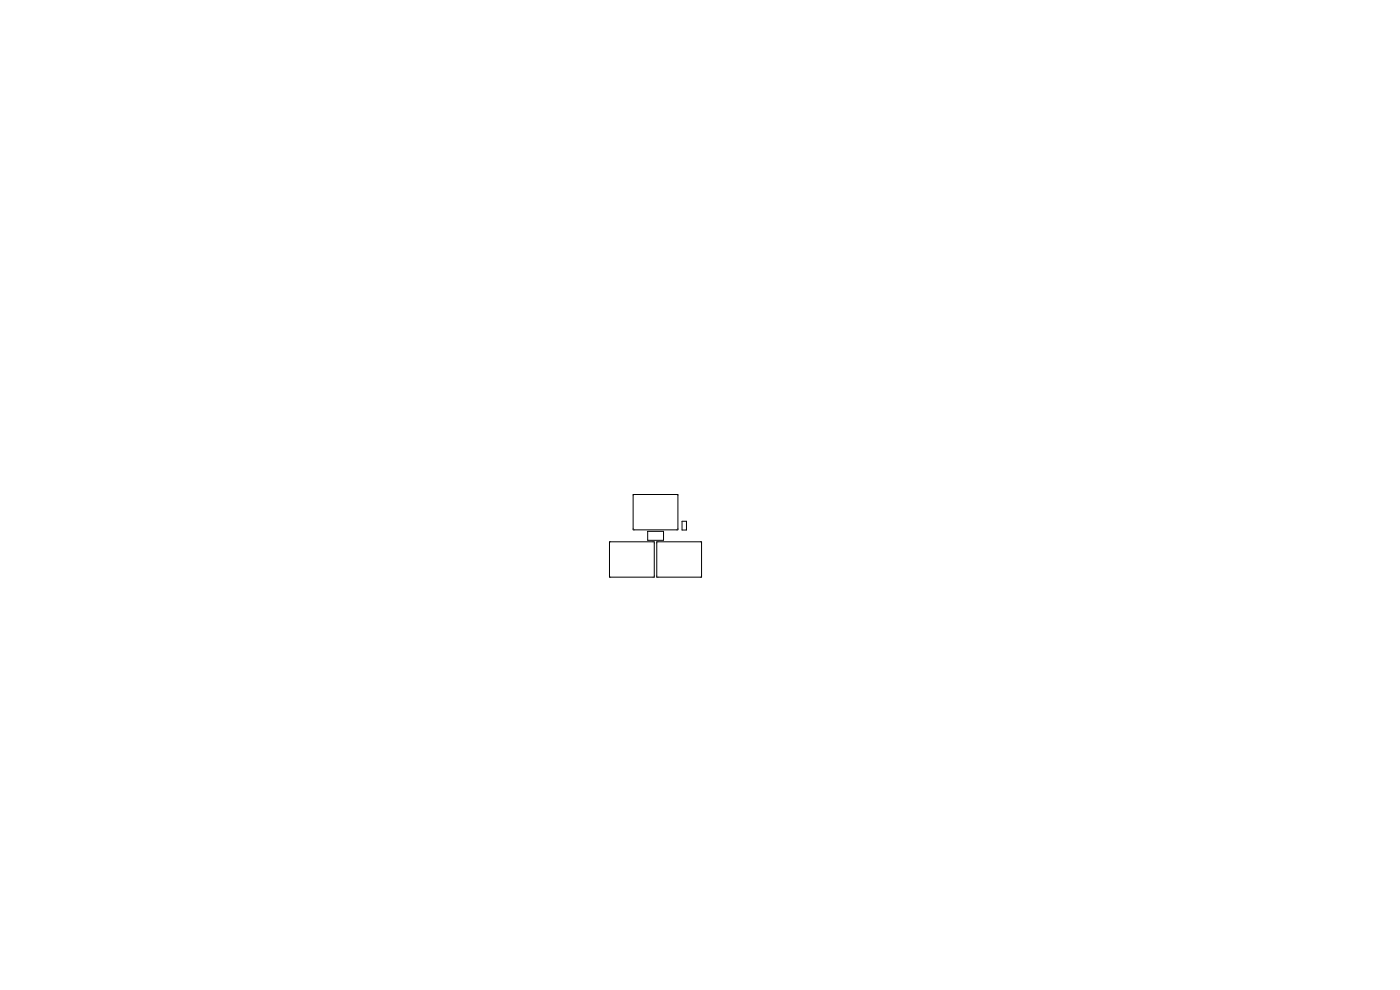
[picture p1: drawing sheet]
<svg xmlns="http://www.w3.org/2000/svg" width="297mm" height="210mm" viewBox="0 0 297 210" stroke-linecap="round" stroke-linejoin="round" font-family="sans-serif">
<path d="M129.3 114.9h9.5v7.5h-9.5zM134.3 104.9h9.5v7.5h-9.5zM137.4 112.7h3.4v1.9h-3.4zM139.3 114.9h9.5v7.5h-9.5zM144.7 110.6h.9v1.8h-.9z" fill="none" stroke="#000" stroke-width=".21"/>
</svg>
